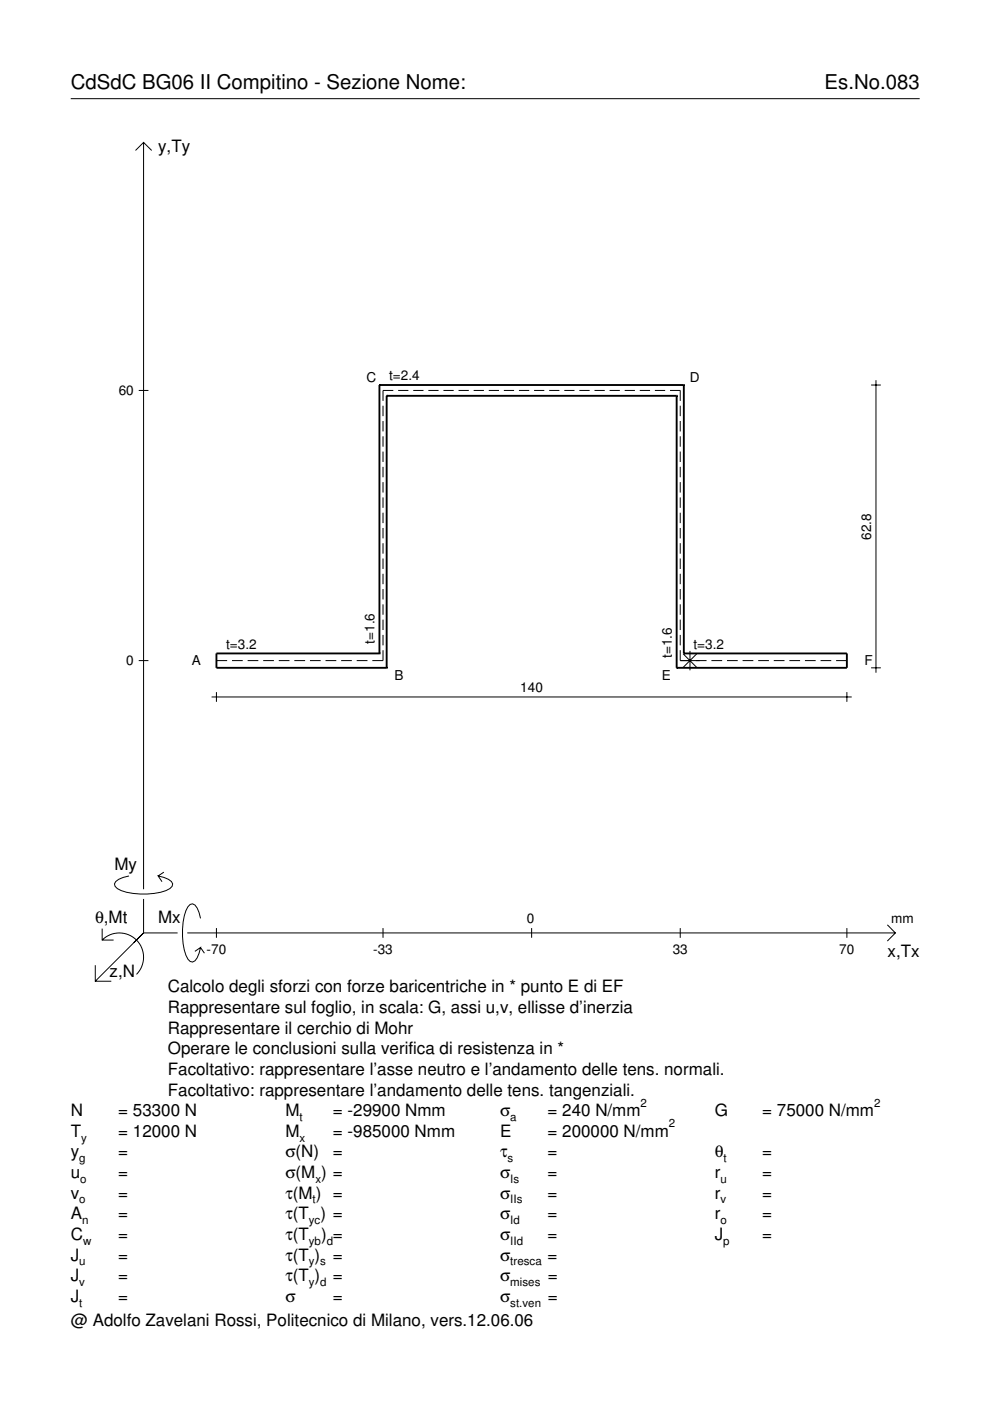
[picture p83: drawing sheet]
<svg xmlns="http://www.w3.org/2000/svg" width="210mm" height="297mm" viewBox="0 0 210 297" stroke-linecap="round" stroke-linejoin="round" font-family="sans-serif">
<defs><g id="words">
<g font-size="4.3">
<text x="15" y="18.9">CdSdC BG06 II Compitino - Sezione Nome:</text>
<text x="174.8" y="18.9">Es.No.083</text>
</g>
<g font-size="3.6">
<text x="33.5" y="32.3">y,Ty</text>
<text x="24.3" y="184.4">My</text>
<text x="20.1" y="195.7">θ,Mt</text>
<text x="33.5" y="195.7">Mx</text>
<text x="188.2" y="203">x,Tx</text>
<text x="23.2" y="207.1">z,N</text>
<text x="35.6" y="210.4">Calcolo degli sforzi con forze baricentriche in * punto E di EF</text>
<text x="35.6" y="214.8">Rappresentare sul foglio, in scala: G, assi u,v, ellisse d’inerzia</text>
<text x="35.6" y="219.2">Rappresentare il cerchio di Mohr</text>
<text x="35.6" y="223.5">Operare le conclusioni sulla verifica di resistenza in *</text>
<text x="35.6" y="227.9">Facoltativo: rappresentare l’asse neutro e l’andamento delle tens. normali.</text>
<text x="35.6" y="232.3">Facoltativo: rappresentare l’andamento delle tens. tangenziali.</text>
<text x="15" y="236.7">N</text>
<text x="25.1" y="236.7">= 53300 N</text>
<text x="60.5" y="236.7">M</text>
<text x="70.6" y="236.7">= -29900 Nmm</text>
<text x="106" y="236.7">σ</text>
<text x="116.1" y="236.7">= 240 N/mm</text>
<text x="151.5" y="236.7">G</text>
<text x="161.6" y="236.7">= 75000 N/mm</text>
<text x="15" y="245.4">y</text>
<text x="15" y="241">T</text>
<text x="25.1" y="241">= 12000 N</text>
<text x="25.1" y="245.4">=</text>
<text x="60.5" y="241">M</text>
<text x="60.5" y="245.4">σ(N)</text>
<text x="70.6" y="241">= -985000 Nmm</text>
<text x="70.6" y="245.4">=</text>
<text x="106" y="241">E</text>
<text x="106" y="245.4">τ</text>
<text x="116.1" y="241">= 200000 N/mm</text>
<text x="116.1" y="245.4">=</text>
<text x="151.5" y="245.4">θ</text>
<text x="161.6" y="245.4">=</text>
<text x="15" y="249.8">u</text>
<text x="25.1" y="249.8">=</text>
<text x="60.5" y="249.8">σ(M ) =</text>
<text x="106" y="249.8">σ</text>
<text x="116.1" y="249.8">=</text>
<text x="151.5" y="249.8">r</text>
<text x="161.6" y="249.8">=</text>
<text x="15" y="254.2">v</text>
<text x="25.1" y="254.2">=</text>
<text x="60.5" y="254.2">τ(M ) =</text>
<text x="106" y="254.2">σ</text>
<text x="116.1" y="254.2">=</text>
<text x="151.5" y="254.2">r</text>
<text x="161.6" y="254.2">=</text>
<text x="15" y="258.5">A</text>
<text x="15" y="262.9">C</text>
<text x="25.1" y="258.5">=</text>
<text x="25.1" y="262.9">=</text>
<text x="60.5" y="258.5">τ(T ) =</text>
<text x="60.5" y="262.9">τ(T</text>
<text x="68.1" y="262.9">) =</text>
<text x="106" y="258.5">σ</text>
<text x="106" y="262.9">σ</text>
<text x="116.1" y="258.5">=</text>
<text x="116.1" y="262.9">=</text>
<text x="151.5" y="258.5">r</text>
<text x="151.5" y="262.9">J</text>
<text x="161.6" y="258.5">=</text>
<text x="161.6" y="262.9">=</text>
<text x="15" y="267.3">J</text>
<text x="25.1" y="267.3">=</text>
<text x="60.5" y="267.3">τ(T )</text>
<text x="70.6" y="267.3">=</text>
<text x="106" y="267.3">σ</text>
<text x="116.1" y="267.3">=</text>
<text x="15" y="271.7">J</text>
<text x="25.1" y="271.7">=</text>
<text x="60.5" y="271.7">τ(T )</text>
<text x="70.6" y="271.7">=</text>
<text x="106" y="271.7">σ</text>
<text x="116.1" y="271.7">=</text>
<text x="15" y="276">J</text>
<text x="15" y="281.2">@ Adolfo Zavelani Rossi, Politecnico di Milano, vers.12.06.06</text>
<text x="25.1" y="276">=</text>
<text x="60.5" y="276">σ</text>
<text x="70.6" y="276">=</text>
<text x="106" y="276">σ</text>
<text x="116.1" y="276">=</text>
</g>
<g font-size="2.9">
<text x="25.2" y="83.8">60</text>
<text x="77.7" y="80.9">C</text>
<text x="82.5" y="80.6">t=2.4</text>
<text x="146.3" y="80.9">D</text>
<text x="184.7" y="114.4" transform="rotate(-90 184.7 114.4)">62.8</text>
<text x="47.9" y="137.5">t=3.2</text>
<text x="79.4" y="136.5" transform="rotate(-90 79.4 136.5)">t=1.6</text>
<text x="147" y="137.5">t=3.2</text>
<text x="26.8" y="141.1">0</text>
<text x="40.6" y="141">A</text>
<text x="142.4" y="139.5" transform="rotate(-90 142.4 139.5)">t=1.6</text>
<text x="183.3" y="141">F</text>
<text x="83.6" y="144.1">B</text>
<text x="110.3" y="146.7">140</text>
<text x="140.3" y="144.1">E</text>
<text x="111.7" y="195.7">0</text>
<text x="189" y="195.7">mm</text>
<text x="43.8" y="202.2">-70</text>
<text x="79.1" y="202.2">-33</text>
<text x="142.6" y="202.2">33</text>
<text x="178" y="202.2">70</text>
</g>
<g font-size="2.4">
<text x="63.5" y="237.7">t</text>
<text x="108.2" y="237.7">a</text>
<text x="135.8" y="234.7">2</text>
<text x="141.8" y="239">2</text>
<text x="185.3" y="234.7">2</text>
<text x="17.2" y="242">y</text>
<text x="63.5" y="242">x</text>
<text x="16.8" y="246.4">g</text>
<text x="17" y="250.8">o</text>
<text x="66.9" y="250.8">x</text>
<text x="107.6" y="246.4">s</text>
<text x="108.2" y="250.8">Is</text>
<text x="152.7" y="250.8">u</text>
<text x="153.4" y="246.4">t</text>
<text x="16.8" y="255.2">o</text>
<text x="66.3" y="255.2">t</text>
<text x="108.2" y="255.2">IIs</text>
<text x="152.7" y="255.2">v</text>
<text x="17.4" y="259.5">n</text>
<text x="17.6" y="263.9">w</text>
<text x="65.5" y="259.5">yc</text>
<text x="65.5" y="263.9">yb d</text>
<text x="108.2" y="259.5">Id</text>
<text x="108.2" y="263.9">IId</text>
<text x="152.7" y="259.5">o</text>
<text x="153.3" y="263.9">p</text>
<text x="16.8" y="268.3">u</text>
<text x="65.5" y="268.3">y s</text>
<text x="108.2" y="268.3">tresca</text>
<text x="16.8" y="272.7">v</text>
<text x="65.5" y="272.7">y d</text>
<text x="108.2" y="272.7">mises</text>
<text x="16.8" y="277">t</text>
<text x="108.2" y="277">st.ven</text>
</g>
</g></defs>
<g fill="none" stroke="#000" stroke-width=".21">
<path d="M15 20.9h180M28.7 31.9l1.7-1.7 1.8 1.7M30.4 30.2v158.3M29.4 82.8h2.1M81.2 86v2.2M81.2 89.3v2.2M81.2 92.5v2.2M81.2 95.7v2.3M81.2 99v2.2M83.4 82.8h-2.2v2.2M84.4 82.8h2.2M87.6 82.8h2.2"/>
<path d="M90.8 82.8h2.2M94 82.8h2.2M97.2 82.8h2.2M100.4 82.8h2.2M103.6 82.8h2.2M106.8 82.8h2.2M110 82.8h2.2M113.2 82.8h2.2M116.4 82.8h2.2M119.6 82.8h2.2M122.8 82.8h2.2M126 82.8h2.2"/>
<path d="M129.2 82.8h2.2M132.4 82.8h2.2M135.6 82.8h2.2M138.8 82.8h2.2M142.1 82.8h2.1v2.2M144.2 86v2.2M144.2 89.3v2.2M144.2 92.5v2.2M144.2 95.7v2.3M144.2 99v2.2M184.7 81.6h2.1M185.7 80.6v62"/>
<path d="M81.2 102.2v2.2M81.2 105.5v2.2M81.2 108.7v2.2M81.2 111.9v2.3M81.2 115.2v2.2M81.2 118.4v2.2M144.2 102.2v2.2M144.2 105.5v2.2M144.2 108.7v2.2M144.2 111.9v2.3M144.2 115.2v2.2M144.2 118.4v2.2"/>
<path d="M81.2 137.9v2.2h-2.3M81.2 121.7v2.2M81.2 124.9v2.2M81.2 128.1v2.2M81.2 131.4v2.2M81.2 134.6v2.2M144.2 137.9v2.2h5.6M144.2 121.7v2.2M144.2 124.9v2.2M144.2 128.1v2.2M144.2 131.4v2.2M144.2 134.6v2.2"/>
<path d="M144.8 138.6l2.9 2.9M146.3 138v4.1M147.7 138.6l-2.9 2.9M29.4 140.1h2.1M44.9 147.8h135.7M45.9 140.1h2.3M45.9 146.7v2.1M49.2 140.1h2.3M52.5 140.1h2.3M55.8 140.1h2.3M59.1 140.1h2.3M62.4 140.1h2.3"/>
<path d="M65.7 140.1h2.3M69 140.1h2.3M72.3 140.1h2.3M75.6 140.1h2.3M150.8 140.1h2.3M154.1 140.1h2.3M157.4 140.1h2.3M160.8 140.1h2.2M164.1 140.1h2.2M167.4 140.1h2.2M170.7 140.1h2.2M174 140.1h2.2"/>
<path d="M177.3 140.1h2.3M179.6 146.7v2.1M184.7 141.6h2.1M21.7 199.3a5.1 5.1 0 0 1 7.2 0 5.1 5.1 0 0 1 0 7.3M21.7 196.9v2.4h2.4M27.3 185.7a3.6 3.6 0 0 0-3 1.7l.1 .5a5.6 5.6 0 0 0 3.8 1.5 13.4 13.4 0 0 0 7.8-1l.5-.5 .1-.5a3.6 3.6 0 0 0-3.1-1.7l.8 1.2M30.4 190.6v7.2M30.4 197.8l-10.2 10.2M30.4 197.8h7.2M34.7 184.9l-1.2 .8M39.7 197.8h150.1M42.5 194.7a3.6 3.6 0 0 0-1.7-3.1l-.5 .2a5.7 5.7 0 0 0-1.5 3.7 13.3 13.3 0 0 0 1 7.9l.5 .5 .5 .1a3.6 3.6 0 0 0 1.7-3.1l-1.2 .8"/>
<path d="M45.9 196.8v2M81.2 196.8v2M112.7 196.8v2M144.2 196.8v2M179.6 196.8v2M188.1 196.1l1.7 1.7-1.7 1.7M20.2 204.7v3.3h3.4M42.5 200.9l.8 1.2"/>
</g>
<g fill="none" stroke="#000" stroke-width=".4">
<path d="M80.4 81.6h.1M80.4 81.6v56.9M80.4 81.6h64.6M82 83.9h.1M82 83.9v57.7M82 83.9h61.5M143.5 83.9h.1M143.5 83.9v57.7M145 81.6h.1M145 81.6v56.9M80.4 138.5h.1M80.4 138.5h-34.5v3.1h36.1"/>
<path d="M145 138.5h.1M145 138.5h34.6v3.1h-36.1M82 141.6h.1M143.5 141.6h.1"/>
</g>
<use href="#words"/>
</svg>
